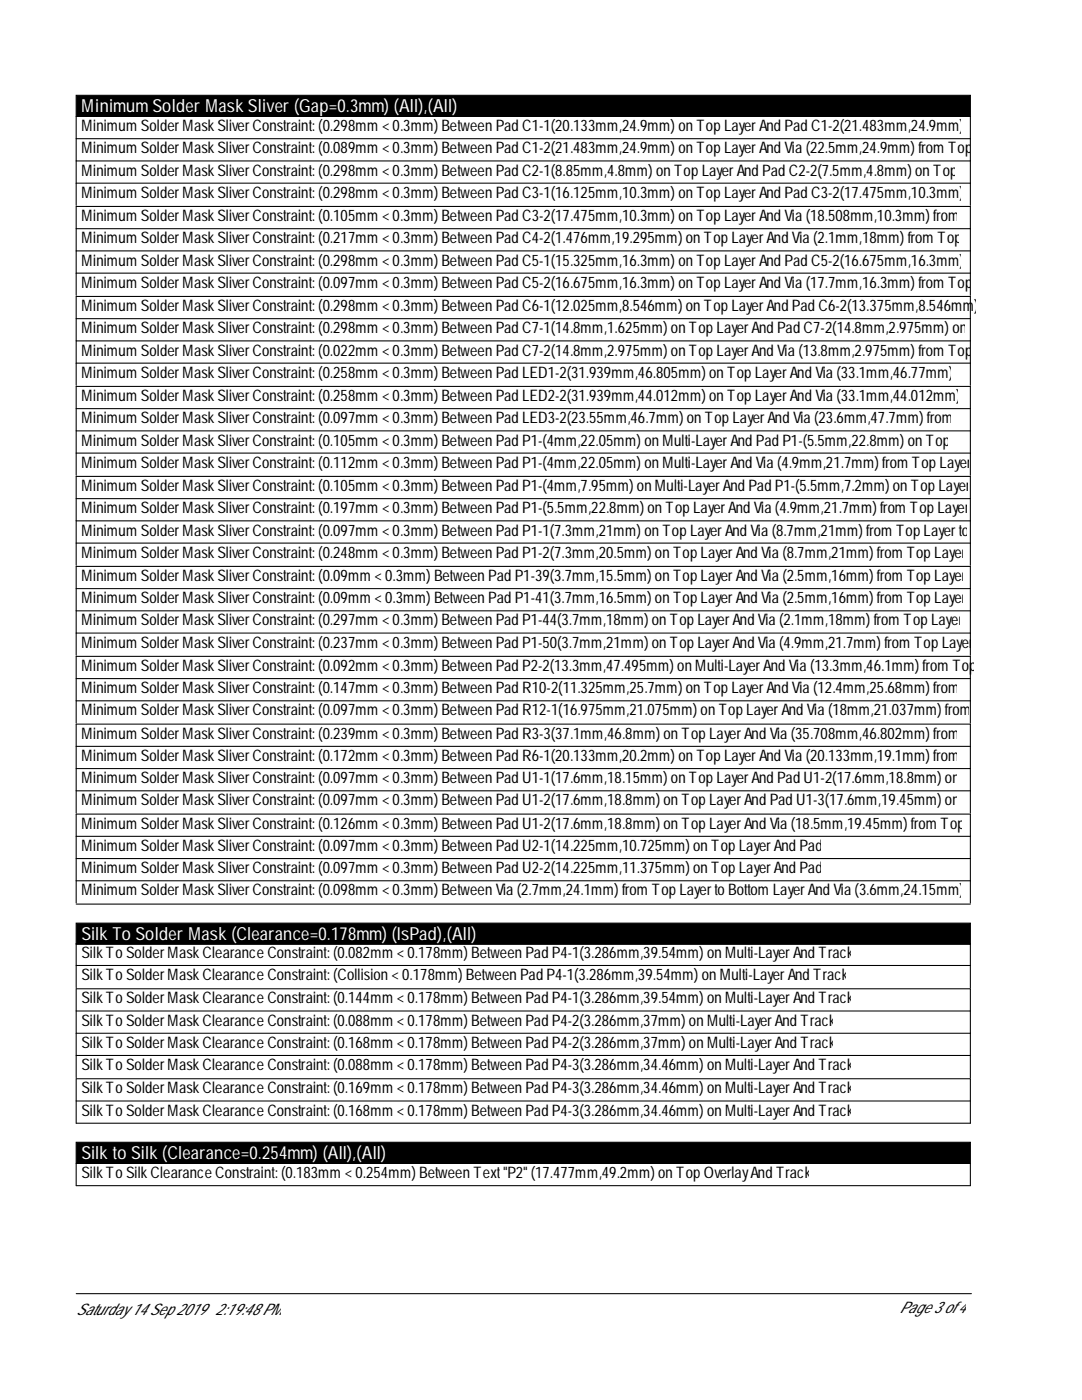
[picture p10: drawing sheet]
<svg xmlns="http://www.w3.org/2000/svg" width="216mm" height="279mm" viewBox="0 0 216 279" stroke-linecap="round" stroke-linejoin="round" font-family="sans-serif">
<defs><g id="words">
<g font-size="3.6" fill="#fff">
<text x="16.3" y="22.4">MinimumSolder Mask Sliver (Gap=0.3mm) (All),(All)</text>
<text x="16.3" y="187.6">Silk To Solder Mask (Clearance=0.178mm) (IsPad),(All)</text>
<text x="16.3" y="231.3">Silk to Silk (Clearance=0.254mm) (All),(All)</text>
</g>
<g font-size="3.2">
<text x="16.3" y="26.2">MinimumSolderMaskSliverConstraint: (0.298mm&lt; 0.3mm) BetweenPadC1-1(20.133mm,24.9mm) onTopLayerAndPadC1-2(21.483mm,24.9mm)</text>
<text x="16.3" y="30.6">MinimumSolderMaskSliverConstraint: (0.089mm&lt; 0.3mm) BetweenPadC1-2(21.483mm,24.9mm) onTopLayerAndVia (22.5mm,24.9mm) fromTop</text>
<text x="16.3" y="35">MinimumSolderMaskSliverConstraint: (0.298mm&lt; 0.3mm) BetweenPadC2-1(8.85mm,4.8mm) onTopLayerAndPadC2-2(7.5mm,4.8mm) onTop</text>
<text x="16.3" y="39.5">MinimumSolderMaskSliverConstraint: (0.298mm&lt; 0.3mm) BetweenPadC3-1(16.125mm,10.3mm) onTopLayerAndPadC3-2(17.475mm,10.3mm)</text>
<text x="16.3" y="44.1">MinimumSolderMaskSliverConstraint: (0.105mm&lt; 0.3mm) BetweenPadC3-2(17.475mm,10.3mm) onTopLayerAndVia (18.508mm,10.3mm) from</text>
<text x="16.3" y="48.6">MinimumSolderMaskSliverConstraint: (0.217mm&lt; 0.3mm) BetweenPadC4-2(1.476mm,19.295mm) onTopLayerAndVia (2.1mm,18mm) fromTop</text>
<text x="16.3" y="53">MinimumSolderMaskSliverConstraint: (0.298mm&lt; 0.3mm) BetweenPadC5-1(15.325mm,16.3mm) onTopLayerAndPadC5-2(16.675mm,16.3mm)</text>
<text x="16.3" y="57.4">MinimumSolderMaskSliverConstraint: (0.097mm&lt; 0.3mm) BetweenPadC5-2(16.675mm,16.3mm) onTopLayerAndVia (17.7mm,16.3mm) fromTop</text>
<text x="16.3" y="62.1">MinimumSolderMaskSliverConstraint: (0.298mm&lt; 0.3mm) BetweenPadC6-1(12.025mm,8.546mm) onTopLayerAndPadC6-2(13.375mm,8.546mm)</text>
<text x="16.3" y="66.5">MinimumSolderMaskSliverConstraint: (0.298mm&lt; 0.3mm) BetweenPadC7-1(14.8mm,1.625mm) onTopLayerAndPadC7-2(14.8mm,2.975mm) on</text>
<text x="16.3" y="71">MinimumSolderMaskSliverConstraint: (0.022mm&lt; 0.3mm) BetweenPadC7-2(14.8mm,2.975mm) onTopLayerAndVia (13.8mm,2.975mm) fromTop</text>
<text x="16.3" y="75.4">MinimumSolderMaskSliverConstraint: (0.258mm&lt; 0.3mm) BetweenPadLED1-2(31.939mm,46.805mm) onTopLayerAndVia (33.1mm,46.77mm)</text>
<text x="16.3" y="80">MinimumSolderMaskSliverConstraint: (0.258mm&lt; 0.3mm) BetweenPadLED2-2(31.939mm,44.012mm) onTopLayerAndVia (33.1mm,44.012mm)</text>
<text x="16.3" y="84.5">MinimumSolderMaskSliverConstraint: (0.097mm&lt; 0.3mm) BetweenPadLED3-2(23.55mm,46.7mm) onTopLayerAndVia (23.6mm,47.7mm) from</text>
<text x="16.3" y="88.9">MinimumSolderMaskSliverConstraint: (0.105mm&lt; 0.3mm) BetweenPadP1-(4mm,22.05mm) onMulti-LayerAndPadP1-(5.5mm,22.8mm) onTop</text>
<text x="16.3" y="93.4">MinimumSolderMaskSliverConstraint: (0.112mm&lt; 0.3mm) BetweenPadP1-(4mm,22.05mm) onMulti-LayerAndVia (4.9mm,21.7mm) fromTopLayer</text>
<text x="16.3" y="98">MinimumSolderMaskSliverConstraint: (0.105mm&lt; 0.3mm) BetweenPadP1-(4mm,7.95mm) onMulti-LayerAndPadP1-(5.5mm,7.2mm) onTopLayer</text>
<text x="16.3" y="102.4">MinimumSolderMaskSliverConstraint: (0.197mm&lt; 0.3mm) BetweenPadP1-(5.5mm,22.8mm) onTopLayerAndVia (4.9mm,21.7mm) fromTopLayer</text>
<text x="16.3" y="106.9">MinimumSolderMaskSliverConstraint: (0.097mm&lt; 0.3mm) BetweenPadP1-1(7.3mm,21mm) onTopLayerAndVia (8.7mm,21mm) fromTopLayerto</text>
<text x="16.3" y="111.3">MinimumSolderMaskSliverConstraint: (0.248mm&lt; 0.3mm) BetweenPadP1-2(7.3mm,20.5mm) onTopLayerAndVia (8.7mm,21mm) fromTopLayer</text>
<text x="16.3" y="116">MinimumSolderMaskSliverConstraint: (0.09mm&lt; 0.3mm) BetweenPadP1-39(3.7mm,15.5mm) onTopLayerAndVia (2.5mm,16mm) fromTopLayer</text>
<text x="16.3" y="120.4">MinimumSolderMaskSliverConstraint: (0.09mm&lt; 0.3mm) BetweenPadP1-41(3.7mm,16.5mm) onTopLayerAndVia (2.5mm,16mm) fromTopLayer</text>
<text x="16.3" y="124.8">MinimumSolderMaskSliverConstraint: (0.297mm&lt; 0.3mm) BetweenPadP1-44(3.7mm,18mm) onTopLayerAndVia (2.1mm,18mm) fromTopLayer</text>
<text x="16.3" y="129.3">MinimumSolderMaskSliverConstraint: (0.237mm&lt; 0.3mm) BetweenPadP1-50(3.7mm,21mm) onTopLayerAndVia (4.9mm,21.7mm) fromTopLayer</text>
<text x="16.3" y="133.9">MinimumSolderMaskSliverConstraint: (0.092mm&lt; 0.3mm) BetweenPadP2-2(13.3mm,47.495mm) onMulti-LayerAndVia (13.3mm,46.1mm) fromTop</text>
<text x="16.3" y="138.4">MinimumSolderMaskSliverConstraint: (0.147mm&lt; 0.3mm) BetweenPadR10-2(11.325mm,25.7mm) onTopLayerAndVia (12.4mm,25.68mm) from</text>
<text x="16.3" y="142.8">MinimumSolderMaskSliverConstraint: (0.097mm&lt; 0.3mm) BetweenPadR12-1(16.975mm,21.075mm) onTopLayerAndVia (18mm,21.037mm) from</text>
<text x="16.3" y="147.4">MinimumSolderMaskSliverConstraint: (0.239mm&lt; 0.3mm) BetweenPadR3-3(37.1mm,46.8mm) onTopLayerAndVia (35.708mm,46.802mm) from</text>
<text x="16.3" y="151.9">MinimumSolderMaskSliverConstraint: (0.172mm&lt; 0.3mm) BetweenPadR6-1(20.133mm,20.2mm) onTopLayerAndVia (20.133mm,19.1mm) from</text>
<text x="16.3" y="156.3">MinimumSolderMaskSliverConstraint: (0.097mm&lt; 0.3mm) BetweenPadU1-1(17.6mm,18.15mm) onTopLayerAndPadU1-2(17.6mm,18.8mm) on</text>
<text x="16.3" y="160.7">MinimumSolderMaskSliverConstraint: (0.097mm&lt; 0.3mm) BetweenPadU1-2(17.6mm,18.8mm) onTopLayerAndPadU1-3(17.6mm,19.45mm) on</text>
<text x="16.3" y="165.4">MinimumSolderMaskSliverConstraint: (0.126mm&lt; 0.3mm) BetweenPadU1-2(17.6mm,18.8mm) onTopLayerAndVia (18.5mm,19.45mm) fromTop</text>
<text x="16.3" y="169.8">MinimumSolderMaskSliverConstraint: (0.097mm&lt; 0.3mm) BetweenPadU2-1(14.225mm,10.725mm) onTopLayerAndPad</text>
<text x="16.3" y="174.3">MinimumSolderMaskSliverConstraint: (0.097mm&lt; 0.3mm) BetweenPadU2-2(14.225mm,11.375mm) onTopLayerAndPad</text>
<text x="16.3" y="178.7">MinimumSolderMaskSliverConstraint: (0.098mm&lt; 0.3mm) BetweenVia (2.7mm,24.1mm) fromTopLayertoBottomLayerAndVia (3.6mm,24.15mm)</text>
<text x="16.3" y="191.2">SilkToSolderMaskClearanceConstraint: (0.082mm&lt; 0.178mm) BetweenPadP4-1(3.286mm,39.54mm) onMulti-LayerAndTrack</text>
<text x="16.3" y="195.6">SilkToSolderMaskClearanceConstraint: (Collision&lt; 0.178mm) BetweenPadP4-1(3.286mm,39.54mm) onMulti-LayerAndTrack</text>
<text x="16.3" y="200.3">SilkToSolderMaskClearanceConstraint: (0.144mm&lt; 0.178mm) BetweenPadP4-1(3.286mm,39.54mm) onMulti-LayerAndTrack</text>
<text x="16.3" y="204.7">SilkToSolderMaskClearanceConstraint: (0.088mm&lt; 0.178mm) BetweenPadP4-2(3.286mm,37mm) onMulti-LayerAndTrack</text>
<text x="16.3" y="209.1">SilkToSolderMaskClearanceConstraint: (0.168mm&lt; 0.178mm) BetweenPadP4-2(3.286mm,37mm) onMulti-LayerAndTrack</text>
<text x="16.3" y="213.6">SilkToSolderMaskClearanceConstraint: (0.088mm&lt; 0.178mm) BetweenPadP4-3(3.286mm,34.46mm) onMulti-LayerAndTrack</text>
<text x="16.3" y="218.2">SilkToSolderMaskClearanceConstraint: (0.169mm&lt; 0.178mm) BetweenPadP4-3(3.286mm,34.46mm) onMulti-LayerAndTrack</text>
<text x="16.3" y="222.6">SilkToSolderMaskClearanceConstraint: (0.168mm&lt; 0.178mm) BetweenPadP4-3(3.286mm,34.46mm) onMulti-LayerAndTrack</text>
<text x="16.3" y="235.1">SilkToSilkClearanceConstraint: (0.183mm&lt; 0.254mm) BetweenText&quot;P2&quot; (17.477mm,49.2mm) onTopOverlayAndTrack</text>
<text x="15.2" y="262.3">Saturday14Sep2019</text>
<text x="43" y="262.3">2:19:48PM</text>
<text x="179.5" y="262.1">Page3of4</text>
</g>
</g></defs>
<path d="M15.2 19h178.4v4.2h-178.4zM15.2 184.2h178.4v4.3h-178.4zM15.2 228h178.4v4.2h-178.4z" fill="#000" stroke="#000" stroke-width=".21"/>
<g fill="none" stroke="#000" stroke-width=".21">
<path d="M15.2 27.7h178.4M15.2 23.2v17.8M15.2 32.1h178.4M15.2 36.6h178.4M193.6 23.2v17.8M15.2 58.9v-17.7h178.4v17.7M15.2 45.6h178.4M15.2 50.1h178.4M15.2 54.5h178.4M15.2 76.9v-17.7h178.4v17.7M15.2 63.6h178.4M15.2 68h178.4"/>
<path d="M15.2 72.5h178.4M15.2 94.9v-17.8h178.4v17.8M15.2 81.6h178.4M15.2 86h178.4M15.2 90.4h178.4M15.2 99.5h178.4M15.2 112.8v-17.7h178.4v17.7M15.2 104h178.4M15.2 108.4h178.4M15.2 117.5h178.4M15.2 130.8v-17.8h178.4v17.8M15.2 121.9h178.4"/>
<path d="M15.2 126.3h178.4M15.2 135.4h178.4M15.2 139.9h178.4M15.2 144.3v-13.3h178.4v13.3M15.2 149h178.4M15.2 153.4h178.4M15.2 157.8h178.4M15.2 162.3v-17.8h178.4v17.8M15.2 166.9h178.4M15.2 171.3h178.4M15.2 175.8h178.4M15.2 180.2v-17.7h178.4v17.7"/>
<path d="M15.2 188.2v8.9M15.2 180.4h178.4M15.2 192.7h178.4M193.6 188.2v8.9M15.2 215.1v-17.8h178.4v17.8M15.2 215.3h178.4v8.9h-178.4zM15.2 201.8h178.4M15.2 206.2h178.4M15.2 210.6h178.4M15.2 219.7h178.4M15.2 232.2v4.4h178.4v-4.4M15.2 258.2h178.6"/>
</g>
<use href="#words"/>
</svg>
